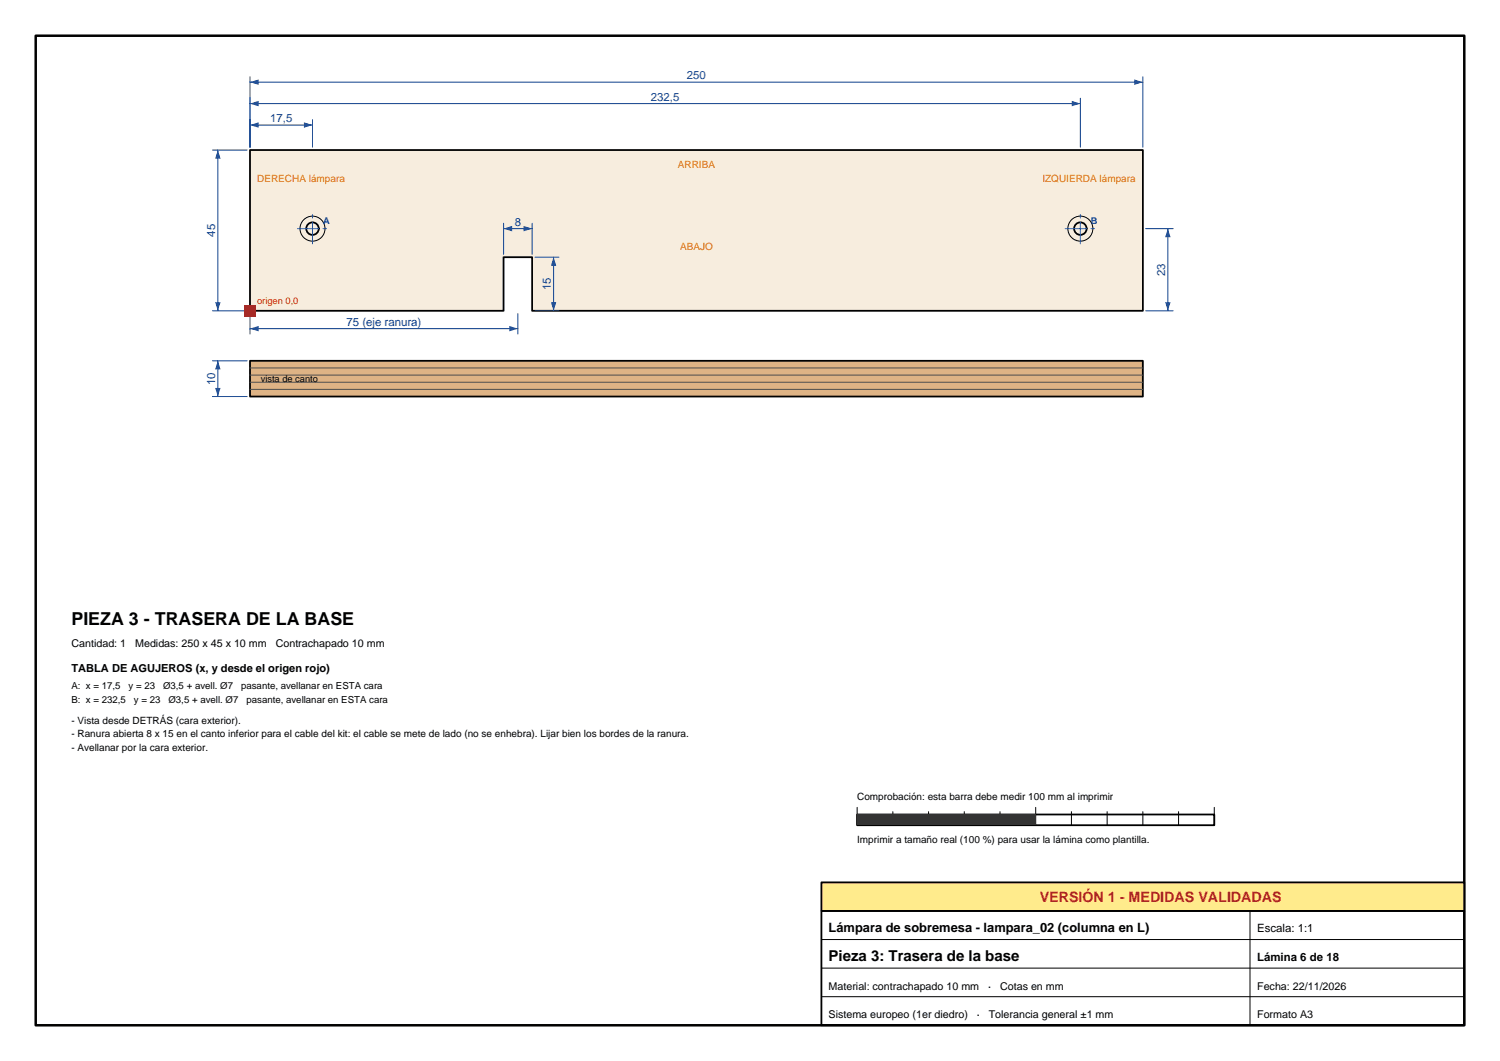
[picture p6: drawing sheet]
<svg xmlns="http://www.w3.org/2000/svg" width="420mm" height="297mm" viewBox="0 0 420 297" stroke-linecap="round" stroke-linejoin="round" font-family="sans-serif">
<defs><g id="words">
<text font-size="5" x="20" y="175">PIEZA 3 - TRASERA DE LA BASE</text>
<text font-size="4.2" x="232" y="269">Pieza 3: Trasera de la base</text>
<text font-size="4" fill="#cc1a1a" x="291.1" y="252.6">VERSIÓN 1 - MEDIDAS VALIDADAS</text>
<text font-size="3.6" x="232" y="261">Lámpara de sobremesa - lampara_02 (columna en L)</text>
<g font-size="3.2" fill="#0d408c">
<text x="192.3" y="22.2">250</text>
<text x="182.2" y="28.2">232,5</text>
<text x="75.6" y="34.2">17,5</text>
<text x="144.1" y="63.2">8</text>
<text x="60.2" y="66.3" transform="rotate(-90 60.2 66.3)">45</text>
<text x="326.2" y="77.3" transform="rotate(-90 326.2 77.3)">23</text>
<text x="154.2" y="81.3" transform="rotate(-90 154.2 81.3)">15</text>
<text x="97" y="91.2">75 (eje ranura)</text>
<text x="60.2" y="107.8" transform="rotate(-90 60.2 107.8)">10</text>
</g>
<g font-size="3.2">
<text x="352" y="261">Escala: 1:1</text>
<text x="352" y="269">Lámina 6 de 18</text>
</g>
<text font-size="3.1" x="20" y="188">TABLA DE AGUJEROS (x, y desde el origen rojo)</text>
<g font-size="3">
<text x="20" y="181">Cantidad: 1</text>
<text x="37.8" y="181">Medidas: 250 x 45 x 10 mm</text>
<text x="77.2" y="181">Contrachapado 10 mm</text>
<text x="232" y="277">Material: contrachapado 10 mm</text>
<text x="276.7" y="277">·</text>
<text x="280" y="277">Cotas en mm</text>
<text x="352" y="277">Fecha: 22/11/2026</text>
<text x="232" y="285">Sistema europeo (1er diedro)</text>
<text x="273.5" y="285">·</text>
<text x="276.9" y="285">Tolerancia general ±1 mm</text>
<text x="352" y="285">Formato A3</text>
</g>
<g font-size="2.8" fill="#d97300">
<text x="189.8" y="47">ARRIBA</text>
<text x="72" y="51">DERECHA lámpara</text>
<text x="291.9" y="51">IZQUIERDA lámpara</text>
<text x="190.4" y="70">ABAJO</text>
</g>
<g font-size="2.8">
<text x="20" y="202.6">- Vista desde DETRÁS (cara exterior).</text>
<text x="20" y="206.4">- Ranura abierta 8 x 15 en el canto inferior para el cable del kit: el cable se mete de lado (no se enhebra). Lijar bien los bordes de la ranura.</text>
<text x="20" y="210.2">- Avellanar por la cara exterior.</text>
<text x="240" y="224">Comprobación: esta barra debe medir 100 mm al imprimir</text>
<text x="240" y="236">Imprimir a tamaño real (100 %) para usar la lámina como plantilla.</text>
</g>
<g font-size="2.7">
<text x="20" y="192.8">A: x = 17,5</text>
<text x="20" y="196.7">B: x = 232,5</text>
<text x="36" y="192.8">y = 23</text>
<text x="37.5" y="196.7">y = 23</text>
<text x="45.7" y="192.8">Ø3,5 + avell. Ø7</text>
<text x="47.2" y="196.7">Ø3,5 + avell. Ø7</text>
<text x="67.5" y="192.8">pasante, avellanar en ESTA cara</text>
<text x="69" y="196.7">pasante, avellanar en ESTA cara</text>
</g>
<g font-size="2.6" fill="#0d408c">
<text x="90.5" y="62.8">A</text>
<text x="305.5" y="62.8">B</text>
</g>
<text font-size="2.6" fill="#cc1a1a" x="72" y="85">origen 0,0</text>
<text font-size="2.6" x="73" y="107">vista de canto</text>
</g></defs>
<path d="M70 42h250v45h-171v-15h-8v15h-71z" fill-rule="evenodd" fill="#f7edde"/>
<g fill="none" stroke="#000" stroke-width=".5">
<path d="M70 42h250v45h-171v-15h-8v15h-71z"/>
<circle cx="87.5" cy="64" r="1.75"/>
<circle cx="302.5" cy="64" r="1.75"/>
</g>
<g fill="none" stroke="#000" stroke-width=".28">
<circle cx="87.5" cy="64" r="3.5"/>
<circle cx="302.5" cy="64" r="3.5"/>
</g>
<path d="M83.3 64h8.5M87.5 68.2v-8.5M298.3 64h8.5M302.5 68.2v-8.5" fill="none" stroke="#1a59b3" stroke-width=".28" stroke-dasharray="6 1.2 1 1.2"/>
<path d="M70 33.5v7.7M70 35h17.5M87.5 33.5v7.7" fill="none" stroke="#0d408c" stroke-width=".28"/>
<g fill="#0d408c">
<path d="M70 35l2.4-.8v1.5z"/>
<path d="M85.1 34.2l2.4 .8-2.4 .7z"/>
</g>
<path d="M70 27.5v13.7M70 29h232.5M302.5 27.5v13.7" fill="none" stroke="#0d408c" stroke-width=".28"/>
<g fill="#0d408c">
<path d="M70 29l2.4-.8v1.5z"/>
<path d="M300.1 28.2l2.4 .8-2.4 .7z"/>
</g>
<path d="M70 21.5v19.7M70 23h250M320 21.5v19.7" fill="none" stroke="#0d408c" stroke-width=".28"/>
<g fill="#0d408c">
<path d="M70 23l2.4-.8v1.5z"/>
<path d="M317.6 22.2l2.4 .8-2.4 .7z"/>
</g>
<path d="M320.8 64h7.7M327 64v23M320.8 87h7.7" fill="none" stroke="#0d408c" stroke-width=".28"/>
<g fill="#0d408c">
<path d="M326.3 84.6h1.5l-.8 2.4z"/>
<path d="M327 64l.8 2.4h-1.5z"/>
</g>
<path d="M59.5 42h9.7M61 42v45M59.5 87h9.7" fill="none" stroke="#0d408c" stroke-width=".28"/>
<g fill="#0d408c">
<path d="M60.3 84.6h1.5l-.8 2.4z"/>
<path d="M61 42l.8 2.4h-1.5z"/>
</g>
<path d="M141 62.5v8.7M141 64h8M149 62.5v8.7" fill="none" stroke="#0d408c" stroke-width=".28"/>
<g fill="#0d408c">
<path d="M141 64l2.4-.8v1.5z"/>
<path d="M146.6 63.2l2.4 .8-2.4 .7z"/>
</g>
<path d="M149.8 72h6.7M155 72v15M149.8 87h6.7" fill="none" stroke="#0d408c" stroke-width=".28"/>
<g fill="#0d408c">
<path d="M154.3 84.6h1.5l-.8 2.4z"/>
<path d="M155 72l.8 2.4h-1.5z"/>
</g>
<path d="M70 87.8v5.7M70 92h75M145 87.8v5.7" fill="none" stroke="#0d408c" stroke-width=".28"/>
<g fill="#0d408c">
<path d="M70 92l2.4-.8v1.5z"/>
<path d="M142.6 91.2l2.4 .8-2.4 .7z"/>
</g>
<path d="M68.4 85.4h3.2v3.2h-3.2z" fill-rule="evenodd" fill="#d90000"/>
<path d="M70 101h250v10h-250z" fill-rule="evenodd" fill="#deb385"/>
<path d="M70 101h250v10h-250z" fill="none" stroke="#000" stroke-width=".5"/>
<path d="M70 109h250M70 107h250M70 105h250M70 103h250" fill="none" stroke="#4d4d4d" stroke-width=".28"/>
<path d="M59.5 111h9.7M59.5 101h9.7M61 101v10" fill="none" stroke="#0d408c" stroke-width=".28"/>
<g fill="#0d408c">
<path d="M60.3 108.6h1.5l-.8 2.4z"/>
<path d="M61 101l.8 2.4h-1.5z"/>
</g>
<path d="M240 228h100v3h-100z" fill="none" stroke="#000" stroke-width=".5"/>
<path d="M240 226v5M250 227.2v3.8M260 227.2v3.8M270 227.2v3.8M280 227.2v3.8M290 226v5M300 227.2v3.8M310 227.2v3.8M320 227.2v3.8M330 227.2v3.8M340 226v5" fill="none" stroke="#000" stroke-width=".28"/>
<path d="M240 228h50v3h-50z" fill-rule="evenodd" fill="#333"/>
<path d="M10 10h400v277h-400z" fill="none" stroke="#000" stroke-width=".7"/>
<path d="M230 247h180v8h-180z" fill-rule="evenodd" fill="#ffeb8c"/>
<path d="M230 247h180v8h-180zM230 255h180v32h-180z" fill="none" stroke="#000" stroke-width=".5"/>
<path d="M350 255v32M230 279h180M230 271h180M230 263h180" fill="none" stroke="#000" stroke-width=".28"/>
<use href="#words"/>
</svg>
